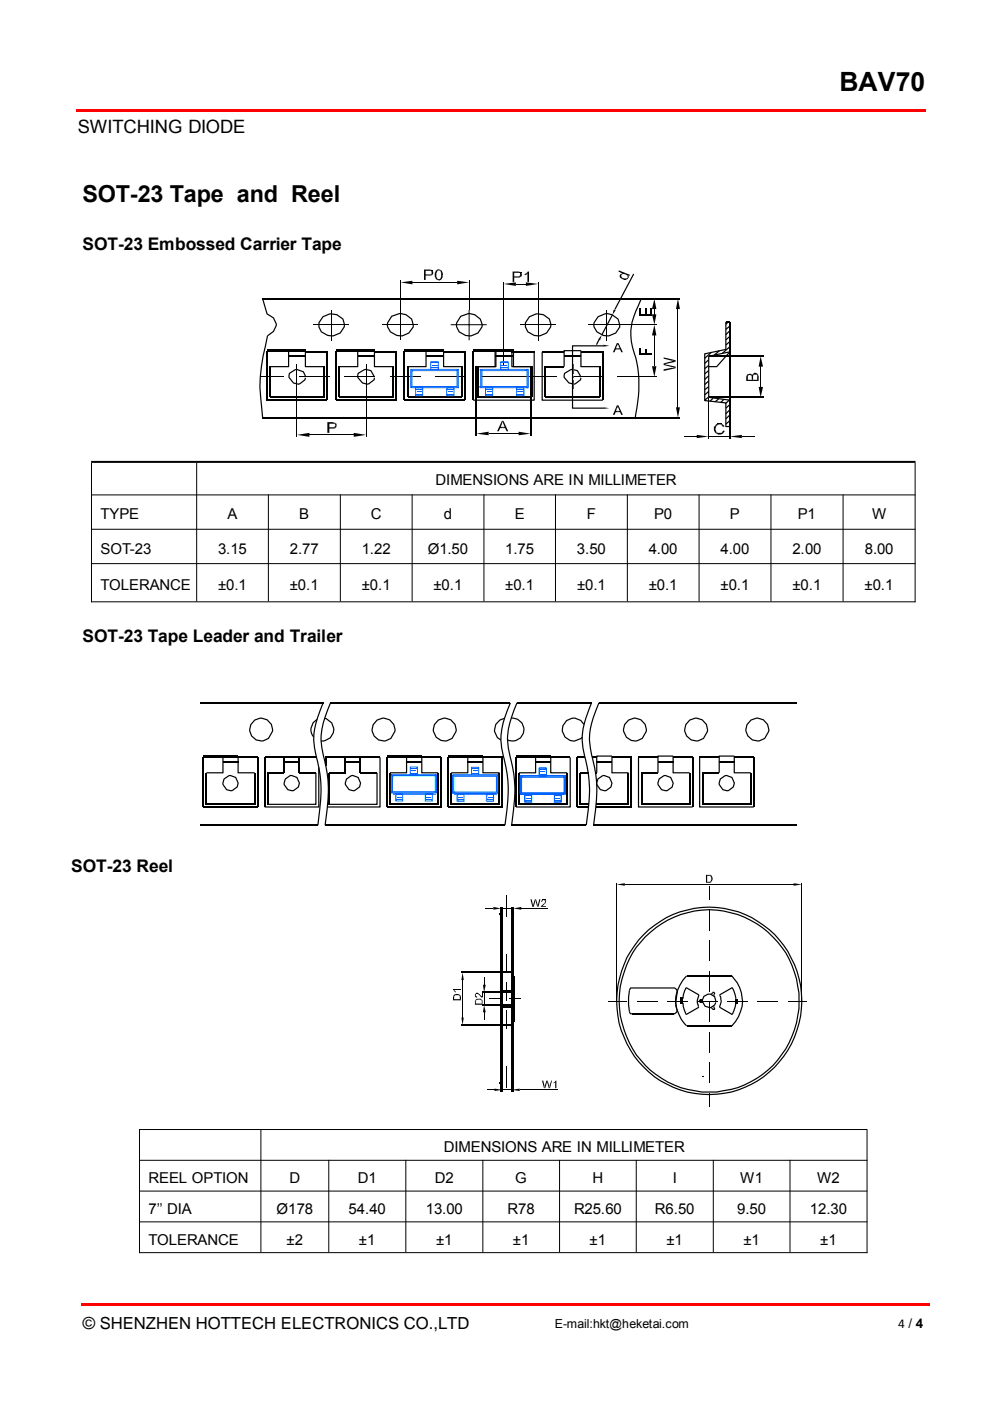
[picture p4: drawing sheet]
<svg xmlns="http://www.w3.org/2000/svg" width="210mm" height="297mm" viewBox="0 0 210 297" stroke-linecap="round" stroke-linejoin="round" font-family="sans-serif">
<defs><g id="words">
<text font-size="5.6" x="178" y="19.2">BAV70</text>
<text font-size="5" x="17.5" y="42.8">SOT-23 Tape and Reel</text>
<text font-size="3.9" x="16.5" y="28.3">SWITCHING DIODE</text>
<g font-size="3.7">
<text x="17.5" y="53">SOT-23 Embossed Carrier Tape</text>
<text x="17.5" y="136.1">SOT-23 Tape Leader and Trailer</text>
<text x="15.1" y="184.9">SOT-23 Reel</text>
</g>
<text font-size="3.5" x="17.6" y="281.9">© SHENZHEN HOTTECH ELECTRONICS CO.,LTD</text>
<g font-size="3.2">
<text x="92.4" y="102.9">DIMENSIONS ARE IN MILLIMETER</text>
<text x="21.3" y="110.1">TYPE</text>
<text x="48.3" y="110.1">A</text>
<text x="63.5" y="110.1">B</text>
<text x="78.6" y="110.1">C</text>
<text x="94.1" y="110.1">d</text>
<text x="109.1" y="110.1">E</text>
<text x="124.4" y="110.1">F</text>
<text x="138.7" y="110.1">P0</text>
<text x="154.8" y="110.1">P</text>
<text x="169.2" y="110.1">P1</text>
<text x="184.9" y="110.1">W</text>
<text x="21.3" y="117.4">SOT-23</text>
<text x="46.2" y="117.4">3.15</text>
<text x="61.5" y="117.4">2.77</text>
<text x="76.7" y="117.4">1.22</text>
<text x="90.7" y="117.4">Ø1.50</text>
<text x="107.1" y="117.4">1.75</text>
<text x="122.3" y="117.4">3.50</text>
<text x="137.5" y="117.4">4.00</text>
<text x="152.7" y="117.4">4.00</text>
<text x="168" y="117.4">2.00</text>
<text x="183.3" y="117.4">8.00</text>
<text x="21.3" y="125.1">TOLERANCE</text>
<text x="46.2" y="125.1">±0.1</text>
<text x="61.5" y="125.1">±0.1</text>
<text x="76.7" y="125.1">±0.1</text>
<text x="91.9" y="125.1">±0.1</text>
<text x="107.1" y="125.1">±0.1</text>
<text x="122.3" y="125.1">±0.1</text>
<text x="137.5" y="125.1">±0.1</text>
<text x="152.8" y="125.1">±0.1</text>
<text x="168" y="125.1">±0.1</text>
<text x="183.3" y="125.1">±0.1</text>
<text x="94.1" y="244.3">DIMENSIONS ARE IN MILLIMETER</text>
<text x="31.5" y="250.8">REEL OPTION</text>
<text x="61.4" y="250.8">D</text>
<text x="75.9" y="250.8">D1</text>
<text x="92.2" y="250.8">D2</text>
<text x="109.3" y="250.8">G</text>
<text x="125.6" y="250.8">H</text>
<text x="142.6" y="250.8">I</text>
<text x="156.9" y="250.8">W1</text>
<text x="173.2" y="250.8">W2</text>
<text x="31.5" y="257.4">7’’ DIA</text>
<text x="58.6" y="257.4">Ø178</text>
<text x="73.9" y="257.4">54.40</text>
<text x="90.3" y="257.4">13.00</text>
<text x="107.6" y="257.4">R78</text>
<text x="121.7" y="257.4">R25.60</text>
<text x="138.9" y="257.4">R6.50</text>
<text x="156.3" y="257.4">9.50</text>
<text x="171.7" y="257.4">12.30</text>
<text x="31.5" y="263.9">TOLERANCE</text>
<text x="60.7" y="263.9">±2</text>
<text x="76.1" y="263.9">±1</text>
<text x="92.5" y="263.9">±1</text>
<text x="108.8" y="263.9">±1</text>
<text x="125" y="263.9">±1</text>
<text x="141.3" y="263.9">±1</text>
<text x="157.6" y="263.9">±1</text>
<text x="173.9" y="263.9">±1</text>
</g>
<text font-size="2.8" x="190.5" y="281.5">4 / 4</text>
<text font-size="2.6" x="117.6" y="281.7">E-mail:hkt@heketai.com</text>
</g></defs>
<g fill="#f00">
<path d="M17.3 276.3h179.9v.5h-179.9z"/>
<path d="M16.2 23.2h180.1v.6h-180.1z"/>
</g>
<path d="M55.2 79.9h5M63 77.3v15.3M63.4 79.9h6.4M102 79.9h16.1M121.3 79.9h6.4" fill="none" stroke="#000" stroke-width=".21"/>
<path d="M56.5 74.2h8.3v.5h-8.3zM57.2 77.6h4l-.1 .1v-3.4h.2v3.5l-4.1 .1zM61.3 79.1l1.6-.9 1.5 .5 .6 1.2-.3 .1-.5-1.1-1.4-.5-1.3 .8-.1 .7 .8 1.2 1 .2 1.3-.8 .1-.4h.3l-.1 .5-1.2 .9-.4 .1-1-.3-1-1.2zM64.6 74.3h.3v3.4l-.1-.1h3.9v.3l-4-.1zM100.3 74.2h8.6v.5h-8.6zM101 77.6h4l-.2 .1v-3.4h.3l-.1 3.5-4 .1zM108.4 74.3h.3v3.4l-.2-.1h4v.3l-4-.1zM100.3 84.7h13l-.2 .1v-10.2h.3l-.1 10.3-13 .1zM119.5 74.3l3.7-.1v.3h-3.6l.1-.2v3.4h-.2zM119.6 79.1l1.7-.9 1.2 .3 .8 1.4-.2 .1-.7-1.3-1.1-.3-1.5 .8-.1 .7 1 1.2 .9 .2 1.4-.8v-.4h.3l-.1 .5-1.2 .9-.3 .1-1.1-.3-1.1-1.2zM123 74.3h.3v3.4l-.1-.1h4v.3l-4.1-.1zM114.8 74.6h.3v10.2l-.1-.1h12.8v.3l-12.9-.1z" fill="#000"/>
<g fill="none" stroke="#000" stroke-width=".25">
<path d="M56.5 74.6v10.2h12.9v-10.2h-4.6M57.2 77.7v6.5h11.5v-6.5M61.2 75.5h3.6M100.3 74.6v10.2M101 77.7v14.7M105 75.5h3.9M108.5 74.6h4.9M112.5 77.7v14.7M115 74.6h4.6M119.6 77.7h-4v6.5h11.6v-6.5M119.6 75.5h3.6M123.2 74.6h4.6v10.2"/>
<path d="M55.7 88.6h88.6M101 84.2h11.8"/>
</g>
<g fill="#0f0">
<path d="M121.3 77.3h.2v2h-.2z"/>
<path d="M121.2 79.7h.4v.4h-.4z"/>
<path d="M121.3 80.6h.2v1.9h-.2z"/>
</g>
<path d="M55.7 63.3h88.6M71.2 74.6v10.2h12.8v-10.2h-4.6M71.9 77.7v6.5h11.5v-6.5M75.8 75.5h3.6M85.7 74.6v10.2h12.9v-10.2h-4.5M86.5 77.7v6.5h11.4v-6.5M90.3 75.5h3.8" fill="none" stroke="#000" stroke-width=".25"/>
<g fill="#000">
<path d="M71.2 74.2h8.2v.5h-8.2zM71.9 77.6h3.9l-.1 .1v-3.4h.3l-.1 3.5-4 .1zM79.3 74.3h.2v3.4l-.1-.1h4v.3l-4.1-.1zM85.7 74.2h8.4v.5h-8.4zM86.5 77.6h3.8l-.1 .1v-3.4h.3l-.1 3.5-3.9 .1zM93.9 74.3h.3v3.4l-.1-.1h3.8v.3l-3.9-.1zM95.6 68.7h3.9l-.1 .1v-3.1h.2l-.1 3.2-3.9 .1zM99.4 68.8l3.8-.1v.3h-3.7l.1-.2v3.3h-.2zM135.6 73.8h.4v1.2h-.4zM135.6 65.3h.4v1.3h-.4zM135.8 63.3l.3 .1-1.6 3.9-.4 1.1-.2 1.6 .1 2.3 .6 2.7a24.8 24.8 0 0 1 .3 12.9l-.1 .7-.2-.1 .7-5.7-.1-3.7-.5-3.3a14.5 14.5 0 0 1-1.1-4.7v-1.1a15.6 15.6 0 0 1 1.6-5.3zM136.7 74h.4v1h-.4z"/>
<path d="M136.7 65.4h.4v1.3h-.4zM137.9 65.3h.3v1.3h-.3zM138.6 65.5h.3v1.1h-.3z"/>
<path d="M68.5 67.3l-.8 1.2 .1 .8 .5 1 1.2 .7 .8 .1h.4l1.4-.6 .8-1.2v-.5l-.3-1.1-1.2-.8-1.1-.2h-.4zM68.4 67.1l1.5-.7h.4a3 3 0 0 1 2.5 1.1l.4 1.3-.1 .6a2.77 2.77 0 0 1-2.4 1.9l-1.2-.1-1.5-.8-.5-1v-1z"/>
<path d="M83.1 67.2l-.8 1.3v.8l.6 1 1.3 .7 1.1 .1 1.3-.6 .9-1.2-.3-1.6-1.1-.8-1.2-.3zM83 67l1.9-.7a3.2 3.2 0 0 1 2.5 1.2l.3 1.3v.6a3.1 3.1 0 0 1-2.3 1.9l-1.3-.1a2.64 2.64 0 0 1-2-1.8v-1z"/>
<path d="M97.7 67.2l-.8 1.6 .6 1.5 1.2 .7 .8 .1h.4l1.4-.6 .8-1.2v-.5l-.4-1.1-1.1-.8-1.1-.3zM97.6 67l1.9-.7a3.2 3.2 0 0 1 2.4 1.2l.5 1.3-.1 .6a2.77 2.77 0 0 1-2.4 1.9l-1.2-.1-1.5-.8-.6-1.6 .1-.4z"/>
<path d="M112.3 67.3l-.8 1.2v.8l.5 1 1.3 .7 .8 .1h.4l1.3-.6 .8-1.2 .1-.5-.3-1.1-1.2-.8-1.1-.2h-.4zM112.2 67.1l1.4-.7h.5a3 3 0 0 1 2.5 1.1l.3 1.3-.1 .6a2.77 2.77 0 0 1-2.3 1.9l-1.3-.1-1.4-.8-.5-1v-1z"/>
<path d="M126.9 67.3l-.8 1.1v.9l.6 1 1.2 .7 1.2 .1 1.3-.6 .9-1.2-.3-1.6-1.3-.8-1.1-.3zM126.7 67.1l2-.8a3.6 3.6 0 0 1 2.4 1.2l.4 1.3v.6a2.77 2.77 0 0 1-2.4 1.9l-1.2-.1a2.71 2.71 0 0 1-2.1-1.8v-1z"/>
</g>
<g fill="none" stroke="#000" stroke-width=".21">
<path d="M84.9 59.4v12.7M87.4 59.9h9.5M99.5 59.4v6.2M106.8 59.8v17.5M114.1 59.8v12.3M66.4 68.8h7.6M70.3 65.7v6.4M73 79.9h6.5M77.6 77.3v15.3M81 68.8h7.5M82.7 79.9h6.4M92.4 79.9h6.4"/>
<path d="M109.4 60.3h2.2M110.2 68.8h7.6M124.8 68.8h14.5M128.7 65.7v6.4M131 79.9h8.3M138.7 71.1v6.5M143.7 65.5v20.9M65.6 92.2h9.4"/>
</g>
<g fill="#000">
<path d="M84.9 59.9l2.5-.4v.8zM91.2 57.4h.6zM93.1 59.5l.2-.1zM96.9 59.5l2.6 .4-2.6 .4zM106.8 60.2l2.6-.3v.7zM111.5 59.9l2.6 .3-2.6 .4zM138.7 68.8l.5 2.3h-1zM138.7 63.3l.5 2.2h-1zM138.2 77.6h1l-.5 2.3zM138.2 66.6h1l-.5 2.2zM143.7 63.3l.5 2.2h-.9zM63 92.2l2.6-.4v.8z"/>
<path d="M75 91.8l2.6 .4-2.6 .4zM143.3 86.4h.9l-.5 2.2z"/>
<path d="M89.9 57.1h1.3l.6 .3h-1.6v.8l1.5 .1-.3 .1h-1.2v1h-.3z" fill-rule="evenodd"/>
<path d="M90.2 58.2h1.1l.2-.2-.1-.6h.4v.2l-.1 .7z" fill-rule="evenodd"/>
<path d="M92.4 57.3a.59 .59 0 0 1 1-.1l.2 .1z" fill-rule="evenodd"/>
<path d="M92.4 57.4l.5-.1a1.34 1.34 0 0 0-.3 1.5l.3 .4h-.5l-.2-.5v-.9z" fill-rule="evenodd"/>
<path d="M92.9 59.4h.5z" fill-rule="evenodd"/>
<path d="M92.9 57.3h.7l.4 1-.2 .1a.8 .8 0 0 1-.3 1h-.8l-.3-.2h.8l.3-.4v-1.1l-.2-.3z" fill-rule="evenodd"/>
<path d="M108.7 57.6h1.3l.6 .2h-1.6v.8l1.5 .1-.3 .1h-1.2v1h-.3z" fill-rule="evenodd"/>
<path d="M109 58.6h1l.3-.3-.1-.5h.4v.2l-.1 .7z" fill-rule="evenodd"/>
<path d="M110 57.8h.6z" fill-rule="evenodd"/>
<path d="M111.2 58.1l.6-.1-.5 .3z" fill-rule="evenodd"/>
<path d="M111.5 58l.4-.4h.3v2.2h-.4v-1.8z" fill-rule="evenodd"/>
<path d="M140.7 77l.5 .3 2 .4v.4l-2.5-.7z" fill-rule="evenodd"/>
<path d="M140.7 75.8l2.5 .6v.3l-.5-.2-2-.5z" fill-rule="evenodd"/>
<path d="M140.7 78.3l2.1-.4 .4 .2-2.5 .6z" fill-rule="evenodd"/>
<path d="M140.7 77l1.9-.5 .6 .2-2.2 .5z" fill-rule="evenodd"/>
<path d="M69.4 89.5h1.3l.6 .3h-1.5v.8h1.4v.2l-.3 .1h-1.1v.9h-.4z" fill-rule="evenodd"/>
<path d="M70.8 89.8h.5z" fill-rule="evenodd"/>
<path d="M70.9 89.8h.4v.8h-.5l.3-.3z" fill-rule="evenodd"/>
</g>
<path d="M135.6 75.1h2.6" fill="none" stroke="#000" stroke-width=".28"/>
<path d="M135.6 66.8h2.6" fill="none" stroke="#000" stroke-width=".39"/>
<g fill="#5d6dff">
<path d="M101.6 78.4l.1-.2 .3 .3-.2 .2z"/>
<path d="M101.8 81.9l.2 .1-.3 .3-.1-.2z"/>
<path d="M101.7 81.8l.1 .2z"/>
<path d="M109.5 83h1.1v.2h-1.1z"/>
<path d="M111.6 81.9l.3 .2-.1 .2-.4-.2z"/>
<path d="M111.4 78.5l.4-.3 .1 .2-.3 .3z"/>
</g>
<g fill="#005dff">
<path d="M87.2 78.2l.2 .3-.1 .2-.3-.3z"/>
<path d="M87 82.1l.3-.2 .1 .1-.2 .3z"/>
<path d="M87.1 81.8l.1 .2z"/>
<path d="M94.7 82.4h1.6v.3h-1.6z"/>
<path d="M94.7 83.5h1.6v.2h-1.6z"/>
<path d="M88.1 83.5h1.5v.2h-1.5z"/>
<path d="M88.1 82.4h1.5v.3h-1.5z"/>
<path d="M88.4 83h1v.2h-1z"/>
<path d="M91.3 77.9h1.6v.2h-1.6z"/>
<path d="M91.3 76.9h1.6v.2h-1.6z"/>
<path d="M91.6 77.4h1.1v.2h-1.1z"/>
<path d="M95 83h1v.2h-1z"/>
<path d="M96.9 82l.1-.1 .2 .2-.1 .2z"/>
<path d="M97.1 78.2l.1 .2-.2 .3-.2-.2z"/>
<path d="M87.1 78.4l.1-.1v3.9l-.1-.1h10.1l-.1 .1v-3.9l.1 .1zM87 78.2h10.2l.1 4.1h-10.2z"/>
<path d="M87.4 78.7l.1-.1v3.4l-.1-.1h9.5l-.1 .1v-3.4l.1 .1zM87.3 78.5h9.7v3.5l-9.7 .1z"/>
<path d="M94.6 82.1h1.7v1.9h-1.7zM94.8 82.2v1.7l-.1-.1h1.6l-.2 .1v-1.7l.2 .1h-1.6z"/>
<path d="M88 82.1h1.7v1.9h-1.7zM88.1 82.3l.1-.1v1.7l-.1-.1h1.5l-.1 .1v-1.7l.1 .1z"/>
<path d="M91.3 76.8l.1-.1v1.6l-.1-.1h1.6l-.1 .1v-1.6l.1 .1zM91.3 76.6h1.7v1.8h-1.7z"/>
</g>
<path d="M161.3 77.7v4.3M103.6 91.9h6.4M145.1 92.6h2.6M150.3 84.3v8.7M150.3 92.6h4.4M157.3 92.6h2.6" fill="none" stroke="#000" stroke-width=".21"/>
<g fill="#000">
<path d="M134.2 58l.3 .1-4 7.6-.2-.1zM55.6 63.4l.2-.1 .9 3.1a2.76 2.76 0 0 1 2 2.2v.5a3.1 3.1 0 0 1-1.9 2.2l-.2-.2 1.3-.9 .6-1.5-.6-1.2-1.4-.9zM56.6 71.2h.2l-.9 4.4-.6 4.3-.1 2.1 .6 6.6h-.2l-.5-4.4a30.1 30.1 0 0 1 1.1-10.9zM75.8 79.1l1.7-.9 1.2 .3 .8 1.4-.2 .1-.7-1.3-1-.3-1.5 .8-.2 .7 1 1.2 .9 .2 1.4-.8 .1-.4h.2l-.1 .5-1.2 .9-.3 .1-1.1-.3-1.1-1.2zM101.3 77.6h3.8l-.1 .1v-3.4h.3l-.1 3.5-3.9 .1zM108.7 74.3h.3v3.4l-.1-.1h3.9v.3l-4-.1zM126.9 72l.2 .1-.5 1-.2-.1zM129.7 66.7l.3 .1-2.3 4.3-.2-.1zM121.3 73.3l6.6-.1v.3h-6.5l.1-.2v6.6h-.2zM149.3 77l.9-.8 .2 .2-.9 .7zM149.3 75.9l1.5-1.3 .1 .2-1.4 1.2zM149.3 78.1l.9-.7 .1 .2-.8 .7z"/>
<path d="M149.3 79.2l.9-.7 .1 .2-.8 .7zM150.3 77.6h1.7l2.7-3.1 .1 .2-2.8 3.1-1.7 .1zM151.4 75.2l1.1-1 .1 .2-1.1 1zM153.1 74.8l1.5-1.3 .2 .2-1.6 1.3zM153.8 68.7l.5-.5 .2 .1-.5 .5zM153.8 70.9l.8-.8 .2 .2-.8 .8zM153.8 69.8l.8-.7 .2 .2-.8 .6zM153.8 72l.8-.7 .2 .2-.8 .7zM153.8 73.1l.8-.7 .2 .2-.8 .6zM153.9 68.1h.8v.3h-.8zM153.8 68.2h.2v6l-4.6 .9 .1-.1v9.9l-.1-.1 4.6 .5v5.1l-.1-.1h.8v.3l-.9-.1v-5.1l.1 .2-4.5-.5-.1-.2v-9.9l4.6-1-.1 .1zM121.3 79.9h.2v6.6l-.1-.1h6.5v.3l-6.6-.1z"/>
<path d="M149.3 81.5l.9-.8 .2 .2-.9 .7zM149.3 80.3l.9-.7 .2 .2-.9 .7zM149.3 83.6l.9-.7 .2 .2-.9 .7zM149.3 84.7l.9-.6 .1 .2-.8 .6zM149.3 82.5l.9-.6 .1 .2-.8 .6zM150.2 75.4l4.5-.9 .1 .2-4.5 1 .1-.2v8.7h-.3zM150.4 85l.7-.7 .2 .2-.7 .7zM151.5 85.1l.8-.6 .2 .2-.8 .6zM153.4 84.6l.2 .2-.7 .6-.2-.1zM153.8 87.6l.8-.7 .2 .2-.8 .7zM153.8 88.7l.8-.7 .2 .1-.8 .8zM153.8 85.4l.7-.6 .2 .1-.7 .7z"/>
<path d="M153.8 86.4l.8-.6 .2 .1-.8 .7zM153.8 89.8l.8-.7 .2 .2-.8 .7zM154.5 90.3l.2-.1 .1 .3h-.2zM150.3 84.1l4.5 .6-.1 .3-4.5-.6z"/>
</g>
<path d="M101.3 77.7v6.5M112.8 77.7v6.5M150.3 75.5h11.6M154.7 68.2v24.8M150.3 84.2h11.6" fill="none" stroke="#000" stroke-width=".25"/>
<g fill="#000">
<path d="M133 58.4h.2l-.2 .3zM127.6 71l-.4 1.1-.4-.1zM127.9 73.1l1.3 .2-1.3 .2zM130.1 65.6l.4 .2-.6 .9zM159.4 79.9l-.1 .4zM159.9 79.1h.3zM161.3 75.5l.5 2.2h-1zM101 92l2.6-.5v.8zM110 91.5l2.5 .5-2.5 .3zM127.9 86.4l1.3 .1-1.3 .2zM147.7 92.2l2.6 .4-2.6 .3zM152.6 89.7v.1z"/>
<path d="M152.1 92h1zM154.7 92.6l2.6-.4v.7zM160.8 82h1l-.5 2.2z"/>
<path d="M131.2 57.3l1.9 .8h-1l-.3 .2 .2-.3-.9-.4z" fill-rule="evenodd"/>
<path d="M131.6 58.1l.4-.1-.3 .3v.4l.8 .4h-.7l-.3-.3-.1-.5z" fill-rule="evenodd"/>
<path d="M132.4 59.3l.3 .1z" fill-rule="evenodd"/>
<path d="M131.9 59.1h1l-.1 .2h-.7z" fill-rule="evenodd"/>
<path d="M132.4 59l.7-.2-.2 .3z" fill-rule="evenodd"/>
<path d="M132.3 58.1h.8l.5 .2-.2 .2z" fill-rule="evenodd"/>
<path d="M133.2 58.4l.1 .4-.5 .5z" fill-rule="evenodd"/>
<path d="M130.8 72.7h.3l-.5 1.1 .9 .3h-1l-.2 .6h-.4z" fill-rule="evenodd"/>
<path d="M131.1 72.7l1 2h-.4l-.2-.6-.9-.3h.8l-.4-.8z" fill-rule="evenodd"/>
<path d="M158.4 79.4l.2-.1v1.2h2.2v.3h-2.6v-.9z" fill-rule="evenodd"/>
<path d="M158.6 79.3h.6l.2 .2h-.7l-.1 .3z" fill-rule="evenodd"/>
<path d="M158.9 79.5h.5v.4l-.2-.3z" fill-rule="evenodd"/>
<path d="M159.4 79.4l.3 .1v1h-.3z" fill-rule="evenodd"/>
<path d="M159.5 79.4l.2-.1v.2z" fill-rule="evenodd"/>
<path d="M159.8 79.1h.5l.3 .3h-.8l-.1 .3v-.4z" fill-rule="evenodd"/>
<path d="M160.3 79.4h.3l-.1 1.1v-1z" fill-rule="evenodd"/>
<path d="M160.6 79.3l.2 .4v.8h-.3z" fill-rule="evenodd"/>
<path d="M106.4 89.2h.4l-.6 1.3 .9 .3h-1l-.4 .6h-.3z" fill-rule="evenodd"/>
<path d="M106.6 89.4l.2-.2 1 2.2h-.4l-.3-.6-.9-.3h.8z" fill-rule="evenodd"/>
<path d="M130.8 85.9h.3l-.5 1.2 .9 .3h-1l-.2 .6h-.4z" fill-rule="evenodd"/>
<path d="M131.1 85.9l1 2.1h-.4l-.2-.6-.9-.3h.8l-.4-.8z" fill-rule="evenodd"/>
<path d="M152.2 92l.6 .1z" fill-rule="evenodd"/>
<path d="M152 89.8l1 .1z" fill-rule="evenodd"/>
<path d="M151.8 90h1.5h-.9l-.4 .2-.2 .2-.1 .8 .2 .5 .7 .1-.8 .1-.4-.6v-.8z" fill-rule="evenodd"/>
<path d="M151.8 91.9l1.2-.1 .3-.5 .4 .1-.6 .6h-1.1z" fill-rule="evenodd"/>
<path d="M152.8 90h.5l.4 .4-.5 .1z" fill-rule="evenodd"/>
</g>
<g fill="#005dff">
<path d="M102 78.2l.3 .3-.2 .2-.3-.3z"/>
<path d="M101.8 82.1l.3-.2 .2 .1-.3 .3z"/>
<path d="M101.9 81.8l.1 .2z"/>
<path d="M109.5 82.4h1.6v.3h-1.6z"/>
<path d="M109.5 83.5h1.6v.2h-1.6z"/>
<path d="M102.9 83.5h1.6v.2h-1.6z"/>
<path d="M102.9 82.4h1.6v.3h-1.6z"/>
<path d="M103.2 83h1v.2h-1z"/>
<path d="M106.2 77.9h1.6v.2h-1.6z"/>
<path d="M106.2 76.9h1.6v.2h-1.6z"/>
<path d="M106.4 77.4h1.1v.2h-1.1z"/>
<path d="M109.8 83h1v.2h-1z"/>
<path d="M111.7 82l.1-.1 .3 .2-.2 .2z"/>
<path d="M111.9 78.2l.2 .2-.3 .3-.1-.2z"/>
<path d="M101.9 78.4l.1-.1v3.9l-.1-.1h10.1l-.1 .1v-3.9l.1 .1zM101.8 78.2h10.2l.1 4.1h-10.2z"/>
<path d="M102.2 78.7l.1-.1v3.4l-.1-.1h9.5l-.1 .1v-3.4l.1 .1zM102.1 78.5h9.7v3.5l-9.7 .1z"/>
<path d="M109.5 82.1h1.6v1.9h-1.6zM109.6 82.2v1.7l-.1-.1h1.6l-.1 .1v-1.7l.1 .1h-1.6z"/>
<path d="M102.9 82.1h1.6v1.9h-1.6zM102.9 82.3l.1-.1v1.7l-.1-.1h1.6l-.1 .1v-1.7l.1 .1z"/>
<path d="M106.2 76.8l.1-.1v1.6l-.1-.1h1.6l-.1 .1v-1.6l.1 .1zM106.1 76.6h1.7v1.8h-1.7z"/>
</g>
<g fill="none" stroke="#000" stroke-width=".25">
<path d="M42.4 149h26.1M70.1 149h38.1M42.4 175h25M43.8 163.8v6.7h10.2v-6.7M47.3 161.5h3.2M50.5 160.6h4.1v10.5h-11.5v-10.5M56.1 160.6v10.5M60.3 160.3v3.5h-3.5v6.7M60.3 161.5h3.2M63.5 160.3v3.5h3.5M68.9 175h38.2M82.7 163.8v6.7h10.2v-6.7"/>
<path d="M86.2 161.5h3.2M89.4 160.6h4.1v10.5h-11.4v-10.5"/>
</g>
<g fill="#000">
<path d="M66.3 153.1l.8-.7 .2 .2-.8 .7-.4 1.1 .1 1 .4 .8-.2 .2-.4-.6-.2-1zM68.9 152.2l.4 .1a2.54 2.54 0 0 1 1.6 2.1l-.1 1a2.48 2.48 0 0 1-1.9 1.8h-.8v-.2l.7-.1 1.2-.6 .6-1v-.8l-.4-1.2-1-.8-.4-.1zM43.1 160.2h7.4v.5h-7.4zM47.1 160.3h.3v3.6l-3.6 .1v-.3h3.5l-.2 .1zM50.4 160.3h.2v3.5l-.1-.1h3.5v.3l-3.6-.1zM56.8 170.4h10.2l-.2 .1v-6.7h.3l-.1 6.8-10.2 .1zM56.1 171h11.5l-.1 .1v-8.4h.2v8.5h-11.6zM82.1 160.2h7.3v.5h-7.3zM86.1 160.3h.2v3.6l-3.6 .1v-.3h3.5l-.1 .1zM89.3 160.3h.3v3.5l-.2-.1h3.5v.3l-3.6-.1z"/>
<path d="M53.1 154.7a2.31 2.31 0 0 0 4.6 0 2.31 2.31 0 0 0-4.6 0zM52.8 154.7a2.56 2.56 0 0 1 5.1 0 2.56 2.56 0 0 1-5.1 0z"/>
<path d="M79 154.7a2.31 2.31 0 0 0 4.6 0 2.31 2.31 0 0 0-4.6 0zM78.8 154.7a2.56 2.56 0 0 1 5.1 0 2.56 2.56 0 0 1-5.1 0z"/>
<path d="M47.6 165.2l-.2 1.1 .8 1.1 1 .1 1-.8 .2-.7-.5-1.1-1.1-.4zM47.1 166a1.75 1.75 0 0 1 3.5 0 1.75 1.75 0 0 1-3.5 0z"/>
<path d="M60.6 165.2l-.2 1.1 .7 1.1 1.1 .1 1-.7 .2-.8-.6-1.1-1.2-.3zM60.1 166a1.75 1.75 0 0 1 3.5 0 1.75 1.75 0 0 1-3.5 0z"/>
</g>
<path d="M56.1 160.6h11" fill="none" stroke="#000" stroke-width=".28"/>
<g fill="#0ff">
<path d="M83.3 164.4l.2 .2z"/>
<path d="M83.5 168.2l-.2 .2z"/>
</g>
<path d="M83.3 168.4h9M92.3 164.4v4M92.3 164.4h-9v4" fill="none" stroke="#0ff" stroke-width=".21"/>
<path d="M83.3 167.9v.2z" fill="#0ff"/>
<path d="M83.5 164.6v3.6h8.6M92 164.6v3.6" fill="none" stroke="#0ff" stroke-width=".21"/>
<g fill="#0ff">
<path d="M91.4 168.4v1.7z"/>
<path d="M90 170.1h1.4z"/>
<path d="M90 168.4v1.7z"/>
<path d="M90 168.4h.7z"/>
<path d="M90.7 168.4h.7z"/>
<path d="M90 168.7h1.4z"/>
<path d="M90 169.8h1.4z"/>
<path d="M85.5 168.4v1.7z"/>
<path d="M84.2 170.1h1.3z"/>
<path d="M84.2 168.4v1.7z"/>
<path d="M84.2 168.4h.6z"/>
<path d="M84.8 168.4h.7z"/>
<path d="M84.2 169.8h1.3z"/>
<path d="M84.2 168.7h1.3z"/>
<path d="M84.2 168.8l1.3-.1z"/>
<path d="M84.4 169.2h.9z"/>
<path d="M84.4 169.3l.9-.1z"/>
<path d="M88.4 162.7l.1 1.7z"/>
<path d="M87.1 162.7h1.4z"/>
<path d="M87.1 162.7v1.7z"/>
<path d="M87.1 164.4h.7z"/>
<path d="M87.8 164.4h.6z"/>
<path d="M87.8 164.4h.7z"/>
<path d="M87.1 164h1.3z"/>
<path d="M87.1 163h1.3z"/>
<path d="M87.1 163.1l1.3-.1z"/>
<path d="M87.3 163.5h.9z"/>
<path d="M87.3 163.6l.9-.1z"/>
<path d="M90.3 169.2h.9z"/>
<path d="M90.3 169.3l.9-.1z"/>
<path d="M92 168.2l.3 .2z"/>
<path d="M92.2 164.4l-.1 .2z"/>
<path d="M92 164.6l.2-.2z"/>
</g>
<g fill="#0ff">
<path d="M84.2 169.6v.2z"/>
<path d="M87.1 163.9v.2z"/>
</g>
<g fill="#000">
<path d="M68.4 149l.2 .1-1.2 3.1-.7 3.4 .1 2.9 .6 2.7a25.6 25.6 0 0 1 .8 6.7l-.7 7.1-.2-.1 .6-5.5v-3.9l-.4-2.8-.9-4.1-.2-1.9a14.3 14.3 0 0 1 .8-4.6zM70 149l.2 .1-1.5 4.1-.5 2.7 .2 2.6 .6 2.7a25.3 25.3 0 0 1 .7 6.7l-.6 7.1-.3-.1 .6-5.4v-4l-.4-2.8-.9-4.1-.2-2a14.5 14.5 0 0 1 .9-4.5zM120.1 152.7l1.1-.5 .7-.1a2.48 2.48 0 0 1 2 1.4l-.2 .2-.7-.9-1.1-.4h-.6l-1.1 .5-.7 1-.2 .8 .1 .4 .5 1.1 1 .7 .6 .1 1.6-.5 .2-.3 .2 .2-.3 .3-1.3 .5-1.1-.1a2.53 2.53 0 0 1-1.7-2v-.4a2.5 2.5 0 0 1 .9-2zM125.3 149l.2 .1-1.4 4.2-.5 2.6 .1 2.7 .6 2.5a28.4 28.4 0 0 1 .8 6.4l-.2 4.2-.5 3.3-.2-.1 .6-5.4v-4l-.4-2.9-.9-4-.2-2a13.3 13.3 0 0 1 .8-4.5zM126.9 149l.2 .1-1.2 3.1-.7 3.4 .1 3 .6 2.6a24.3 24.3 0 0 1 .8 6.7l-.7 7.1-.3-.1 .6-5.4v-4l-.4-2.8-.9-4.1-.2-1.9a14.3 14.3 0 0 1 .9-4.6zM69 160.6h.2v1.9h-.2zM69.7 170.4h10.2l-.1 .1v-6.7h.3l-.1 6.8-10.3 .1zM69.4 171h11.2l-.2 .1v-10.5h.3l-.1 10.6h-11.2zM109.4 160.2h7.4v.5h-7.4zM113.4 160.3h.3v3.6l-3.7 .1v-.3h3.6l-.2 .1zM116.6 160.3h.3v3.5l-.1-.1h3.5v.3l-3.6-.1zM109.4 171h11.5l-.1 .1v-10.5h.2v10.6h-11.6z"/>
<path d="M122.4 160.5h1.6v.2h-1.6zM123 163.7h1.7v.3h-1.7zM123 170.4h1.8v.3h-1.8zM125.6 160.5h.9v.2h-.9zM126.3 163.7h.2v.3h-.2zM126.4 160.2h3.4v.2h-3.3l.2-.1v3.5h-.3zM129.6 160.3h.3v3.5l-.1-.1h3.4v.3l-3.6-.1z"/>
<path d="M73.6 165.2l-.3 1.1 .8 1.1 1 .1 1.1-.8 .1-.7-.5-1.1-1.1-.4zM73.1 166a1.75 1.75 0 0 1 3.5 0 1.75 1.75 0 0 1-3.5 0z"/>
<path d="M126.9 165.2l-.3 1.1 .8 1 1 .2 1-.7 .2-.8-.5-1.1-1.1-.4zM126.4 166a1.75 1.75 0 0 1 3.5 0 1.75 1.75 0 0 1-3.5 0z"/>
</g>
<g fill="none" stroke="#000" stroke-width=".25">
<path d="M109.6 149h15.8M127 149h41.9M73.2 161.5h3.2M73.2 160.3v3.5h-3.5v6.7M76.4 160.3v3.5h3.5M108.5 175h15.8M109.4 160.6v10.5M110 163.8v6.7h10.3v-6.7M113.6 161.5h3.2M116.8 160.6h4.1M122.4 160.6v10.5h2.4M123 163.8v6.7"/>
<path d="M125.9 175h43M126.5 161.5h3.3M129.8 160.6h4.1v10.5h-7.6M133.2 163.8v6.7h-6.8"/>
</g>
<path d="M69.1 160.6h11.5" fill="none" stroke="#000" stroke-width=".28"/>
<g fill="#0ff">
<path d="M110.6 164.4l.3 .2z"/>
<path d="M110.6 164.4l.2 .2z"/>
<path d="M110.6 168.4l.2-.2z"/>
<path d="M110.8 168.2l-.1 .2z"/>
</g>
<path d="M110.6 164.4v4h9M119.6 164.4v4" fill="none" stroke="#0ff" stroke-width=".21"/>
<path d="M110.6 167.9l.1 .2z" fill="#0ff"/>
<path d="M110.8 168.2h8.6M110.9 164.6v3.6M119.4 164.6v3.6" fill="none" stroke="#0ff" stroke-width=".21"/>
<g fill="#0ff">
<path d="M118.7 168.4v1.7z"/>
<path d="M117.4 170.1h1.3z"/>
<path d="M117.4 168.4v1.7z"/>
<path d="M117.4 168.4h.7z"/>
<path d="M118.1 168.4h.6z"/>
<path d="M117.4 168.7h1.3z"/>
<path d="M117.4 168.8l1.3-.1z"/>
<path d="M117.4 169.8h1.3z"/>
<path d="M112.9 168.4v1.7z"/>
<path d="M111.5 170.1h1.4z"/>
<path d="M111.5 168.4v1.7z"/>
<path d="M111.5 168.4h.7z"/>
<path d="M112.2 168.4h.7z"/>
<path d="M111.5 169.8h1.4z"/>
<path d="M111.5 168.7h1.4z"/>
<path d="M111.5 168.8l1.4-.1z"/>
<path d="M111.7 169.2h1z"/>
<path d="M111.7 169.3l1-.1z"/>
<path d="M115.8 162.7v1.7z"/>
<path d="M114.4 162.7h1.4z"/>
<path d="M114.4 162.7l.1 1.7z"/>
<path d="M114.4 162.7v1.7z"/>
<path d="M114.4 164.4h.7z"/>
<path d="M115.1 164.4h.7z"/>
<path d="M114.4 164h1.4z"/>
<path d="M114.4 164.1l1.4-.1z"/>
<path d="M114.4 163h1.4z"/>
<path d="M114.4 163.1l1.4-.1z"/>
<path d="M114.7 163.5h.9z"/>
<path d="M114.7 163.6l.9-.1z"/>
<path d="M117.6 169.2h.9z"/>
<path d="M117.6 169.3l.9-.1z"/>
<path d="M119.4 168.2l.2 .2z"/>
<path d="M119.6 164.4l-.2 .2z"/>
<path d="M119.4 164.6l.2-.2z"/>
</g>
<g fill="#0ff">
<path d="M111.5 169.6v.2z"/>
<path d="M114.4 163.9l.1 .2z"/>
</g>
<g fill="#000">
<path d="M95.1 160.2h7.3v.5h-7.3zM99.1 160.3h.2v3.6l-3.6 .1v-.3h3.5l-.1 .1zM102.3 160.3h.2v3.5l-.1-.1h3.5v.3l-3.6-.1zM139.4 160.2h3.3v.2h-3.2l.1-.1v3.5h-.2zM142.6 160.3h.2v3.5l-.1-.1h3.5v.3l-3.6-.1zM135.3 160.6h.2v10.5l-.1-.1h11.5v.2h-11.6zM152.4 160.2h3.3v.2h-3.2l.1-.1v3.5h-.2zM155.6 160.3h.2v3.5l-.1-.1h3.5v.3l-3.6-.1zM148.2 160.6h.3v10.5l-.2-.1h11.5v.2h-11.5z"/>
<path d="M132.3 154.7a2.31 2.31 0 0 0 4.6 0 2.31 2.31 0 0 0-4.6 0zM132.1 154.7a2.55 2.55 0 0 1 5.1 0 2.55 2.55 0 0 1-5.1 0z"/>
<path d="M145.3 154.7a2.31 2.31 0 0 0 4.6 0 2.31 2.31 0 0 0-4.6 0zM145 154.7a2.55 2.55 0 0 1 5.1 0 2.55 2.55 0 0 1-5.1 0z"/>
<path d="M158.3 154.7a2.31 2.31 0 0 0 4.6 0 2.31 2.31 0 0 0-4.6 0zM158 154.7a2.56 2.56 0 0 1 5.1 0 2.56 2.56 0 0 1-5.1 0z"/>
<path d="M139.9 165.2l-.3 1.1 .8 1.1 1 .1 1-.7 .2-.8-.5-1.1-1.1-.4zM139.4 166a1.75 1.75 0 0 1 3.5 0 1.75 1.75 0 0 1-3.5 0z"/>
<path d="M152.8 165.2l-.2 1.1 .8 1.1 1 .1 1-.8 .2-.7-.5-1.1-1.1-.4zM152.3 166a1.75 1.75 0 0 1 3.5 0 1.75 1.75 0 0 1-3.5 0z"/>
</g>
<path d="M95.7 163.8v6.7h10.2v-6.7M99.2 161.5h3.2M102.4 160.6h4.1v10.5h-11.4v-10.5M135.4 160.6h4.1M139.5 161.5h3.2M142.7 160.6h4.2v10.5M146.2 163.8v6.7h-10.2v-6.7h3.5M148.3 160.6h4.2M152.5 161.5h3.2M155.7 160.6h4.1v10.5M159.2 163.8v6.7h-10.2v-6.7h3.5" fill="none" stroke="#000" stroke-width=".25"/>
<g fill="#0ff">
<path d="M96.3 164.4l.2 .2z"/>
<path d="M96.3 168.4l.2-.2z"/>
<path d="M96.5 168.2l-.2 .2z"/>
</g>
<path d="M96.3 168.4h8.9M96.3 164.4v4M105.2 164.4v4" fill="none" stroke="#0ff" stroke-width=".21"/>
<path d="M96.3 167.9v.2z" fill="#0ff"/>
<path d="M96.5 164.6v3.6h8.5M105 164.6v3.6" fill="none" stroke="#0ff" stroke-width=".21"/>
<g fill="#0ff">
<path d="M104.3 168.4l.1 1.7z"/>
<path d="M103 170.1h1.4z"/>
<path d="M103 170.1h1.3z"/>
<path d="M103 168.4v1.7z"/>
<path d="M103 168.4h.7z"/>
<path d="M103.7 168.4h.7z"/>
<path d="M103 168.7h1.4z"/>
<path d="M103 169.8h1.4z"/>
<path d="M98.5 168.4v1.7z"/>
<path d="M97.1 170.1h1.4z"/>
<path d="M97.2 170.1h1.3z"/>
<path d="M97.1 168.4v1.7z"/>
<path d="M97.1 168.4l.1 1.7z"/>
<path d="M97.1 168.4h.7z"/>
<path d="M97.2 168.4h.6z"/>
<path d="M97.8 168.4h.7z"/>
<path d="M97.1 169.8h1.4z"/>
<path d="M97.1 168.7h1.4z"/>
<path d="M97.4 169.2h.9z"/>
<path d="M97.4 169.3l.9-.1z"/>
<path d="M101.4 162.7v1.7z"/>
<path d="M100.1 162.7h1.3z"/>
<path d="M100 162.7h1.4z"/>
<path d="M100 162.7l.1 1.7z"/>
<path d="M100 162.7v1.7z"/>
<path d="M100 164.4h.7z"/>
<path d="M100.7 164.4h.7z"/>
<path d="M100.1 164h1.3z"/>
<path d="M100.1 164.1l1.3-.1z"/>
<path d="M100.1 163h1.3z"/>
<path d="M100.1 163.1l1.3-.1z"/>
<path d="M100.3 163.5h.9z"/>
<path d="M100.3 163.6l.9-.1z"/>
<path d="M103.2 169.2h.9z"/>
<path d="M103.2 169.3l.9-.1z"/>
<path d="M105 168.2l.2 .2z"/>
<path d="M105.2 164.4l-.2 .2z"/>
<path d="M105 164.6l.2-.2z"/>
</g>
<path d="M97.1 169.6l.1 .2z" fill="#0ff"/>
<path d="M105.9 152.6l1-.4 .1 .2-1 .4-.8 .9-.2 1.4 .5 1.1 .8 .6-.2 .2-.8-.7a2.56 2.56 0 0 1 .6-3.7zM108.4 152.1h.4a2.57 2.57 0 0 1 1.9 1.1l.5 1.5a2.55 2.55 0 0 1-.7 1.8l-1.1 .6-.9 .1-.9-.2 .1-.2 .8 .2 .8-.1 1-.6 .6-.9 .1-1-.5-1.1-.9-.7-1.2-.2zM108.1 149l.2 .1-1.5 4.1-.5 2.7 .2 2.7 .6 2.6a25.3 25.3 0 0 1 .8 6.7l-.7 7.1-.3-.1 .7-5.4v-4l-.4-2.8-1-4.1-.1-2a14.5 14.5 0 0 1 .8-4.5zM109.5 149l.2 .1-1.5 4.2-.4 2.6 .1 2.7 .6 2.6a25.4 25.4 0 0 1 .8 6.7l-.7 7.1-.2-.1 .6-5.5v-2.5l-.2-2.8-1.2-5.5-.1-2a14 14 0 0 1 .8-4.5z" fill="#000"/>
<g fill="#005dff">
<path d="M110.2 164.5l.2-.1 .2 .3-.1 .1z"/>
<path d="M110.5 168l.1 .2-.2 .2-.2-.1z"/>
<path d="M110.3 167.9l.1 .2z"/>
<path d="M117.5 168.6h1.5v.2h-1.5z"/>
<path d="M117.5 169.6h1.5v.2h-1.5z"/>
<path d="M111.3 169.6h1.4v.2h-1.4z"/>
<path d="M111.3 168.6h1.4v.2h-1.4z"/>
<path d="M111.5 169.1h1v.2h-1z"/>
<path d="M114.3 164h1.6v.2h-1.6z"/>
<path d="M114.3 164l.1 .2z"/>
<path d="M114.3 163h1.6v.2h-1.6z"/>
<path d="M114.6 163.5h1v.2h-1z"/>
<path d="M117.8 169.1h.9v.2h-.9z"/>
<path d="M119.6 168.2l.1-.2 .2 .3-.1 .1z"/>
<path d="M119.8 164.4l.2 .1-.3 .3-.2-.1z"/>
<path d="M95.9 164.4l.1-.2 .3 .3-.2 .1z"/>
<path d="M95.9 168.1l.2-.2 .2 .1-.3 .3z"/>
<path d="M96 167.7v.3z"/>
<path d="M103.2 168.4h1.5v.2h-1.5z"/>
<path d="M103.2 169.4h1.5v.3h-1.5z"/>
<path d="M96.9 169.4h1.5v.3h-1.5z"/>
<path d="M96.9 168.4h1.5v.2h-1.5z"/>
<path d="M97.2 168.9h.9v.2h-.9z"/>
<path d="M100 163.8h1.5v.3h-1.5z"/>
<path d="M100 163.8l.1 .3z"/>
<path d="M100 162.8h1.5v.3h-1.5z"/>
<path d="M100.2 163.3h1.1v.2h-1.1z"/>
<path d="M103.4 168.9h1v.2h-1z"/>
<path d="M105.2 168l.2-.1 .2 .2-.1 .2z"/>
<path d="M105.5 164.2l.1 .2-.2 .2-.2-.1z"/>
<path d="M82.9 164.3l.2-.1 .2 .2-.2 .2z"/>
<path d="M83.1 167.8l.2 .1-.2 .3-.2-.1z"/>
<path d="M83 167.7v.2z"/>
<path d="M90.2 168.4h1.5v.2h-1.5z"/>
<path d="M90.2 169.4h1.5v.2h-1.5z"/>
<path d="M83.9 169.4h1.5v.2h-1.5z"/>
<path d="M83.9 168.4h1.5v.2h-1.5z"/>
<path d="M84.2 168.9h.9v.2h-.9z"/>
<path d="M87 163.8h1.5v.2h-1.5z"/>
<path d="M87 163.8l.1 .2z"/>
<path d="M87 162.8h1.5v.2h-1.5z"/>
<path d="M87.2 163.3h1.1v.2h-1.1z"/>
<path d="M90.5 168.9h.9v.2h-.9z"/>
<path d="M92.2 167.9l.2-.1 .2 .3-.1 .1z"/>
<path d="M92.2 164.4l.3-.2 .1 .1-.2 .3z"/>
<path d="M110.4 164.5v3.9l-.1-.1h9.6l-.1 .1v-3.9l.1 .1h-9.6zM110.2 164.4h9.7l.1 4-9.7 .1z"/>
<path d="M110.5 164.8l.1-.1v3.4l-.1-.1h9.1l-.1 .1v-3.4l.1 .1zM110.5 164.7l9.2-.1v3.6h-9.2z"/>
<path d="M117.5 168.3h1.6v1.8h-1.6zM117.5 168.5l.2-.1v1.7l-.2-.1h1.5l-.1 .1v-1.7l.1 .1z"/>
<path d="M111.2 168.3h1.6v1.8h-1.6zM111.3 168.5l.1-.1v1.7l-.1-.1h1.4l-.1 .1v-1.7l.1 .1z"/>
<path d="M114.4 162.9v1.6l-.1-.1h1.6l-.2 .1v-1.6l.2 .1h-1.6zM114.3 162.8h1.6v1.7h-1.6z"/>
<path d="M110.4 164.5v3.9l-.1-.1h9.6l-.1 .1v-3.9l.1 .1h-9.6zM110.2 164.4h9.7l.1 4-9.7 .1z"/>
<path d="M110.5 164.8l.1-.1v3.4l-.1-.1h9.1l-.1 .1v-3.4l.1 .1zM110.5 164.7l9.2-.1v3.6h-9.2z"/>
<path d="M117.5 168.3h1.6v1.8h-1.6zM117.5 168.5l.2-.1v1.7l-.2-.1h1.5l-.1 .1v-1.7l.1 .1z"/>
<path d="M111.2 168.3h1.6v1.8h-1.6zM111.3 168.5l.1-.1v1.7l-.1-.1h1.4l-.1 .1v-1.7l.1 .1z"/>
<path d="M114.4 162.9v1.6l-.1-.1h1.6l-.2 .1v-1.6l.2 .1h-1.6zM114.3 162.8h1.6v1.7h-1.6z"/>
<path d="M96 164.4l.1-.1v3.9l-.1-.1h9.5l-.1 .1v-3.9l.1 .1zM95.9 164.2h9.7v4l-9.7 .1z"/>
<path d="M96.3 164.6v3.3l-.1-.1h9.1l-.1 .1v-3.3l.1 .1h-9.1zM96.1 164.5h9.2l.1 3.5h-9.2z"/>
<path d="M103.1 168.1h1.6v1.9h-1.6zM103.2 168.3l.1-.1v1.7l-.1-.1h1.5l-.2 .1v-1.7l.2 .1z"/>
<path d="M96.9 168.1h1.5v1.9h-1.5zM96.9 168.3l.1-.1v1.7l-.1-.1h1.5l-.1 .1v-1.7l.1 .1z"/>
<path d="M100 162.8l.1-.1v1.6l-.1-.1h1.5l-.1 .1v-1.6l.1 .1zM99.9 162.6h1.7v1.8h-1.7z"/>
<path d="M83.1 164.2v3.9l-.1-.1h9.5l-.1 .1v-3.9l.1 .1h-9.5zM82.9 164.2l9.7-.1v4.1h-9.7z"/>
<path d="M83.2 164.6l.1-.1v3.4l-.1-.1h9.1l-.1 .1v-3.4l.1 .1zM83.1 164.4h9.2l.1 3.5-9.2 .1z"/>
<path d="M90.1 168.1h1.6v1.8h-1.6zM90.2 168.2l.1-.1v1.7l-.1-.1h1.5l-.2 .1v-1.7l.2 .1z"/>
<path d="M83.9 168.1h1.5v1.8h-1.5zM83.9 168.2l.1-.1v1.7l-.1-.1h1.5l-.1 .1v-1.7l.1 .1z"/>
<path d="M87 162.7l.1-.1v1.6l-.1-.1h1.5l-.1 .1v-1.6l.1 .1zM86.9 162.6h1.7v1.7h-1.7z"/>
</g>
<g fill="#000">
<path d="M102.9 192.5h1.7v.2h-1.7zM106 193.6h.2v.4h-.2zM106.1 193.4l.2 .1-.1 .2-.2-.1zM106 194l.2-.2 .1 .1-.2 .2zM106 192.3h.5v37.8h-.5zM106.1 193.4h.5v38h-.5zM108.7 193.4l.2-.1 .1 .3-.2 .1-.1-.2h.3v.1h-.3zM108.4 193.4h.5v38h-.5zM108.5 192.3h.5v37.8h-.5zM108.7 193.9l.1-.1 .2 .2-.1 .1zM108.8 193.6h.2v.4h-.2zM115.2 190.6h.2v.2h-.2z"/>
<path d="M102.1 210.5h.2v.8h-.2zM102.5 207.3h.2v1.5h-.2zM102.5 214.6h.2v1.7h-.2zM108.8 206.8h.2v.3h-.2zM108.8 216.5h.2v.2h-.2zM133.3 214.5l.3-.1 .2 .4h-.1h.3v.3a.52 .52 0 0 1-.7-.6zM133.3 210h.3l-.2 1.5 .2 3h-.3l-.2-1.5zM133.6 209.4l.4-.1v.3h-.3l.1-.1-.2 .6-.3-.1zM142.8 214.8h.2l.5-.6 .2 .1-.6 .7-.3 .1zM134 209.3h9l.6 .5 .1 .3-.2 .1-.5-.6h-9zM143.5 210.1l.2 .1-.3 2 .3 2-.2 .1-.4-2.1zM144.2 211.5h.6v1.4h-.6z"/>
<path d="M144.7 212.6h.2l.1 .8 .6 1.7-.2 .1-.6-1.7zM145.4 209.3l.2 .1-.6 1.6-.1 .8h-.2l.1-.9zM145.5 206.8l.2 .2-.8 .9-1.1 2.1-.4 2.8 .2 1.1 .4 1.1 .6 1.1 1.1 1.3-.2 .2a8.1 8.1 0 0 1-2.3-5.4l.3-2.3 1.2-2.1zM145.5 209.3l2.8 1.5-.2 .3-2.7-1.6zM145.4 215l2.7-1.6 .2 .3-2.8 1.5zM148.1 210.9l.2 .1-.3 1.1 .2 1.3-.2 .1-.3-1.4zM148.2 212.3l.2-.1 .2 .2-.1 .2zM148.3 212l.2-.1 .1 .2-.2 .2-.2-.1zM148.5 211.8h.5v.3h-.5zM148.5 212.4h.5v.3h-.5zM151 210.4l.2 .2-.3 .3-.2-.1zM150.7 213.7l.2-.2 .3 .3-.2 .2z"/>
<path d="M151 214l.4-.1v.2zM151.3 210.7l.3 .1-.1 .4-.3-.1zM151.3 210.4l.2-.1v.5l-.2-.1zM151.3 213.8l.2-.1v.4l-.2-.1zM151.1 210.3h.3v.2l-.2 .1-.2-.2zM151.2 213.4l.3-.1 .1 .4h-.3zM149.2 211.2l.9-.5h.5l1 .5 .3 1-.2 .1-.3-1-.8-.4h-.5l-.7 .4-.4 .8 .6 1.2 1.1 .2 .7-.5 .3-.5 .2 .1-.3 .6-.9 .5-1.3-.3-.6-1.3zM152.5 211.1l.1-.1 .2 .2 .2 1-.3 1.4-.3-.1 .4-1.1-.1-.9zM152.5 210.8l2.7-1.5 .1 .2-2.7 1.6zM152.6 213.4l2.7 1.6-.1 .2-2.7-1.5zM155.1 207l.2-.2 1.1 1.5 .9 2.1 .2 1.3a7.7 7.7 0 0 1-2.2 5.9l-.2-.2 1.4-1.9 .4-1.1 .3-1.1 .1-1-.2-1.8-.4-1.1-.5-1zM155.9 212.6h.3l-.2 .9-.6 1.7-.3-.1z"/>
<path d="M155.9 211.7h.6v1h-.6zM155.1 209.4l.3-.1 .3 .8 .5 1.7h-.3zM103.2 231h1.6v.2h-1.6zM106 229.5h.2v.4h-.2zM106.1 229.4l.2 .1-.1 .2-.2-.1zM106 230l.2-.2 .1 .1-.2 .1zM106.5 231h2v.2h-2zM108.7 229.5l.2-.1 .1 .2-.2 .1zM108.7 229.9l.1-.1 .2 .2h-.1zM108.8 229.5h.2v.4h-.2zM148.9 228.1h.3v.3h-.3z"/>
<path d="M92 154.7a2.31 2.31 0 0 0 4.6 0 2.31 2.31 0 0 0-4.6 0zM91.7 154.7a2.6 2.6 0 0 1 5.2 0 2.6 2.6 0 0 1-5.2 0z"/>
<path d="M136.9 198.7l-1.9 2.2-.7 1.2-1.3 2.6-1.4 4.4-.2 3.1 .2 3.2 1.3 4.3 2.1 3.9 1.9 2.2 1.1 1 2.4 1.8 1.2 .7 2.8 1.2 4.4 .9h3.1l3.1-.6 2.7-.9 2.6-1.3 1.2-.9 2.3-1.9 2.7-3.5 1.8-4 .5-1.5 .5-3v-3.2l-.5-3-1.6-4.2-1.6-2.5-1.9-2.2-2.2-1.9-1.2-.9-2.6-1.3-1.4-.6-2.9-.7-3-.3-3.2 .3-2.8 .7-1.4 .6-1.4 .6-2.4 1.6zM136.8 198.5a19.1 19.1 0 0 1 19.5-4.8 19.1 19.1 0 0 1 13 15.4 19.5 19.5 0 0 1-14.3 22l-1.5 .3a19.1 19.1 0 0 1-22.3-17.6 19.8 19.8 0 0 1 5.6-15.3z"/>
<path d="M136.6 198.2l-1.1 1.1-2.5 3.8-1.1 2.8-.4 1.6-.4 1.5-.2 3.2 .2 3.2 .7 3 1.2 2.8 .8 1.4 .8 1.3 2 2.3 2.3 2 1.2 .8 2.7 1.4 2.9 1 3 .5h1.7l4.6-.5 2.9-1 2.7-1.4 1.2-.8 2.3-2 2.8-3.6 1.4-2.7 1.3-4.5 .3-3.2-.3-3.3-.7-3-.6-1.3-1.4-2.8-2.8-3.6-1.1-1-2.4-1.7-2.7-1.5-1.4-.6-3-.7-3.1-.2-3.2 .2-3 .7-1.5 .6-1.3 .7-2.5 1.6zM136.4 198a19.6 19.6 0 0 1 31.4 5.1 19.9 19.9 0 0 1-1.9 21.4 19.9 19.9 0 0 1-20.3 7.2 20.1 20.1 0 0 1-9.2-33.7z"/>
</g>
<g fill="none" stroke="#000" stroke-width=".21">
<path d="M19.4 98.1v29.6M41.7 98.1v29.4M194 98.1v29.6M19.3 104.9h174.8M19.3 112.2h174.8M19.3 119.5h174.8M56.9 104.8v22.7M72.2 104.8v22.7M87.4 104.8v22.7M102.6 104.8v22.7M117.8 104.8v22.7M133 104.8v22.7"/>
<path d="M148.2 104.8v22.7M163.5 104.8v22.7M178.8 104.8v22.7M19.3 127.6h174.8M106.2 192.6h2.6M107.5 189.7v4.7M110.5 192.6h5.6M130.7 187.2v25M132.5 187.5h35.8M150.4 187.9v3M150.4 193v4.3M150.4 199.4v4.4"/>
<path d="M170 187.2v25M98.1 207.8v7.9M102.6 210.4v2.7M103.7 211.8h2.3M107.5 202.3v4M107.5 208.2v4M107.5 214.1v4M108.1 211.8h2.3M129 212.2h4M135.1 212.2h4.3M141.5 212.2h4.3M147.9 212.2h4.3"/>
<path d="M150.4 206v4.2M150.4 212.4v4.3M150.4 218.8v4.3M154.3 212.2h4.3M160.7 212.2h4.3M167 212.2h4.1M29.5 239.5h154.4M29.6 239.4v26.3M55.3 239.4v26.1M107.5 226v4.6M110.2 231.1h8M150.4 225.2v4.4"/>
<path d="M150.4 231.7v3M183.8 239.6v26.1M29.5 246h154.4M29.5 252.5h154.4M29.5 259.1h154.4M69.7 245.9v19.6M86 245.9v19.6M102.4 245.9v19.6M118.6 245.9v19.6M134.9 245.9v19.6M151.2 245.9v19.6M167.5 245.9v19.6"/>
<path d="M29.5 265.6h154.4"/>
</g>
<path d="M97.7 206.2h10.8M97.7 217.3h10.8M102.3 210.4h6.6M102.3 213.1h6.6M106.2 210.1h2.7M106.2 213.4h2.7M108.9 206.9v9.7M134 214.9h8.8M145.7 217.5h9.4M145.7 206.9h9.4" fill="none" stroke="#000" stroke-width=".25"/>
<g fill="#000">
<path d="M104.6 192.3l1.6 .3-1.6 .3zM108.8 192.6l1.7-.3v.6zM130.7 187.5l1.8-.2v.5zM168.3 187.3l1.7 .2-1.7 .3zM98.1 206.2l.2 1.6h-.5zM97.8 215.7h.5l-.2 1.6zM102.6 213.1l.4 1.5h-.6zM102.4 208.8h.6l-.4 1.6zM104.8 230.8l1.7 .3-1.7 .2zM108.5 231.1l1.7-.3v.5z"/>
<path d="M112.5 190.7h.2l.4 1.3-.2 .3z" fill-rule="evenodd"/>
<path d="M113.4 190.7h.2l-.4 1.6h-.3z" fill-rule="evenodd"/>
<path d="M113.6 190.7l.4 1-.1 .6-.4-1.4z" fill-rule="evenodd"/>
<path d="M114.3 190.7h.3l-.4 1.6h-.3l.2-.2z" fill-rule="evenodd"/>
<path d="M114.8 190.9h.4l-.4 .3z" fill-rule="evenodd"/>
<path d="M114.8 192l.5-.4h.2l-.5 .5h.8v.2h-1.1z" fill-rule="evenodd"/>
<path d="M114.9 190.8l.7 .1z" fill-rule="evenodd"/>
<path d="M115.3 190.9l.6 .1-.3 .6h-.3l.1-.1a.37 .37 0 0 0 .2-.3 .37 .37 0 0 0-.3-.3z" fill-rule="evenodd"/>
<path d="M149.7 185.5l1.1 .1-.9 .1v1.3h.9l-.2 .2h-.9z" fill-rule="evenodd"/>
<path d="M150.2 185.7l.6-.1a1.16 1.16 0 0 1 0 1.4h-.3l.3-.4v-.6l-.2-.3z" fill-rule="evenodd"/>
<path d="M96.2 210.9l.1 .9h1.4v.3h-1.7v-.8z" fill-rule="evenodd"/>
<path d="M96.5 210.1l.1 .3-.2-.1z" fill-rule="evenodd"/>
<path d="M96.1 210h.4l-.1 .3z" fill-rule="evenodd"/>
<path d="M96.4 210.8l.7-.1 .5 .3h-1l-.3 .2v.3l-.1-.5z" fill-rule="evenodd"/>
<path d="M97.3 211h.3l-.1 .8v-.6z" fill-rule="evenodd"/>
<path d="M97.6 210.9l.1 .9h-.2z" fill-rule="evenodd"/>
<path d="M96 209.8h1.7v.2h-1.7z" fill-rule="evenodd"/>
<path d="M100.7 212.2l.2-.2v.8h1.4v.2h-1.6z" fill-rule="evenodd"/>
<path d="M100.7 210.7l.2-.1v.6l.3 .1-.1 .2-.3-.1z" fill-rule="evenodd"/>
<path d="M100.9 210.6l.4-.1 .2 .2-.6 .1z" fill-rule="evenodd"/>
<path d="M101.3 210.7h.3l.7 .5v.3h-.2z" fill-rule="evenodd"/>
<path d="M100.9 211.8h1l.2 .1h-.9l-.3 .2v.3z" fill-rule="evenodd"/>
<path d="M101.8 211.9h.3v.3z" fill-rule="evenodd"/>
<path d="M102.1 212l.2 .1v.7h-.2z" fill-rule="evenodd"/>
<path d="M114.9 229.1h.3l.3 1.4-.2 .2z" fill-rule="evenodd"/>
<path d="M115.9 229.1h.2l-.5 1.6h-.2z" fill-rule="evenodd"/>
<path d="M116.1 229.1l.4 1.4-.1 .2-.4-1.2z" fill-rule="evenodd"/>
<path d="M116.9 229.1h.1l-.4 1.6h-.2z" fill-rule="evenodd"/>
<path d="M117.5 229.4l.2 .1-.3 .2z" fill-rule="evenodd"/>
<path d="M117.7 229.2l.3-.1v1.6h-.3v-1.3h-.2z" fill-rule="evenodd"/>
</g>
<path d="M19.3 97.9h174.8" fill="none" stroke="#000" stroke-width=".42"/>
<use href="#words"/>
</svg>
